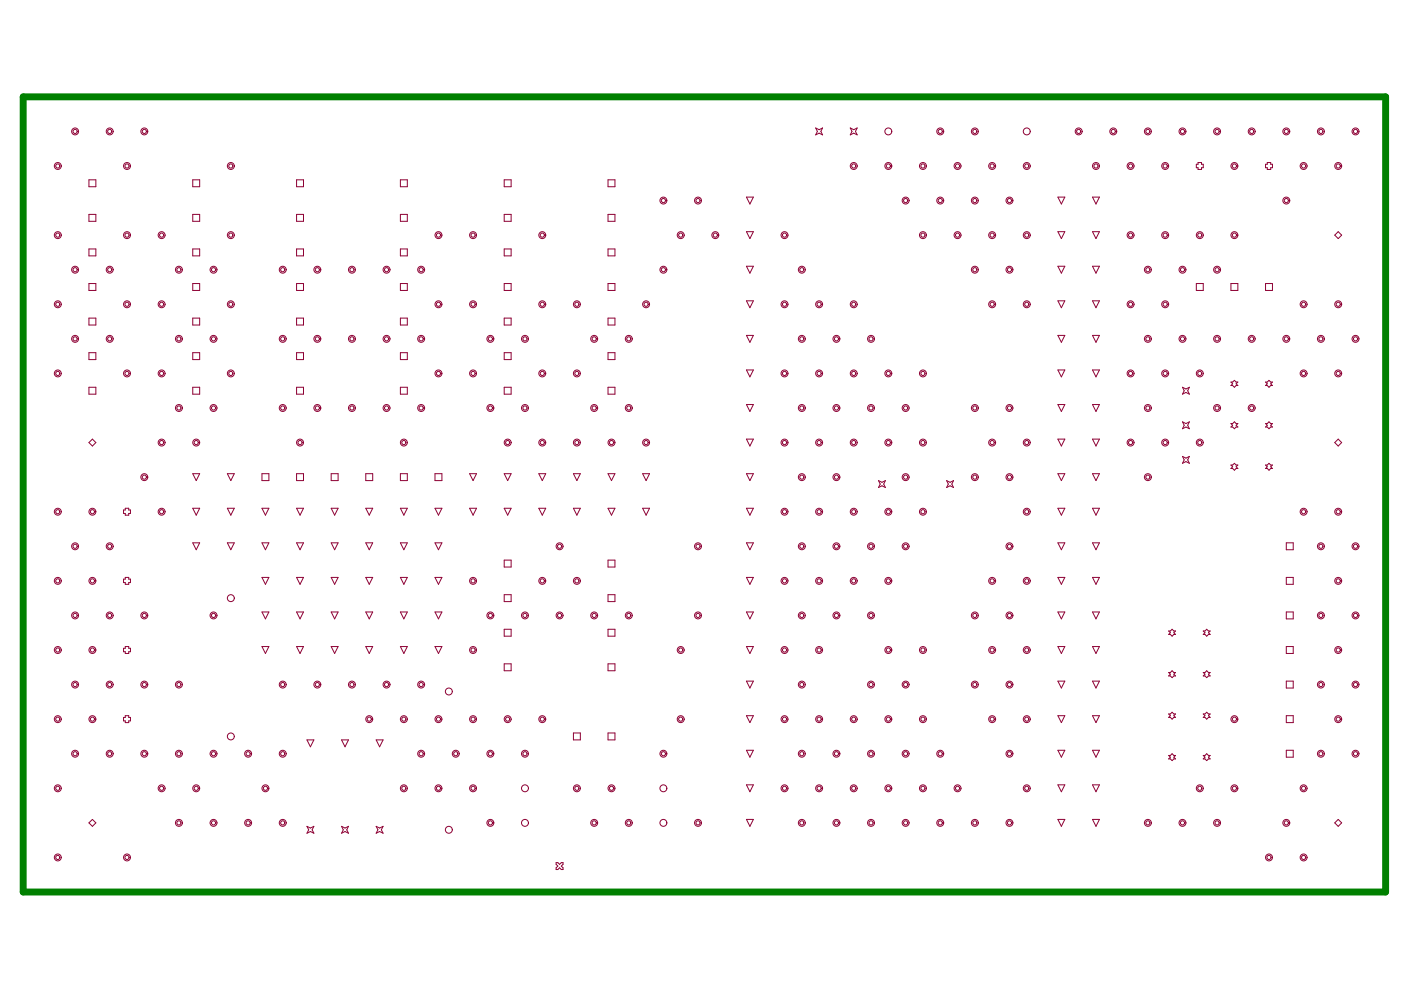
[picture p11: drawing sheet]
<svg xmlns="http://www.w3.org/2000/svg" width="297mm" height="210mm" viewBox="0 0 297 210" stroke-linecap="round" stroke-linejoin="round" font-family="sans-serif">
<path d="M4.9 20.5h288.9v168.6h-288.9z" fill="none" stroke="#008000" stroke-width="1.5"/>
<g fill="none" stroke="#8d0034" stroke-width=".21">
<path d="M18.9 38.1h1.4v1.5h-1.4zM40.9 38.1h1.4v1.5h-1.4zM62.9 38.1h1.4v1.5h-1.4zM84.9 38.1h1.5v1.5h-1.5zM106.9 38.1h1.5v1.5h-1.5zM128.9 38.1h1.5v1.5h-1.5zM172.9 27.1l.8 .4 .7-.4-.4 .8 .4 .7-.7-.4-.8 .4 .4-.7zM180.3 27.1l.7 .4 .7-.4-.3 .8 .3 .7-.7-.4-.7 .4 .3-.7zM253.6 34.8h.4v-.3h.7v.3h.4v.8h-.4v.3h-.7v-.3h-.4zM268.3 34.8h.4v-.3h.7v.3h.4v.8h-.4v.3h-.7v-.3h-.4zM18.9 45.5h1.4v1.4h-1.4zM18.9 52.8h1.4v1.5h-1.4z"/>
<path d="M40.9 52.8h1.4v1.5h-1.4zM40.9 45.5h1.4v1.4h-1.4zM62.9 52.8h1.4v1.5h-1.4zM62.9 45.5h1.4v1.4h-1.4zM84.9 52.8h1.5v1.5h-1.5zM84.9 45.5h1.5v1.4h-1.5zM106.9 52.8h1.5v1.5h-1.5zM106.9 45.5h1.5v1.4h-1.5zM128.9 52.8h1.5v1.5h-1.5zM128.9 45.5h1.5v1.4h-1.5zM158.3 56.5h1.4l-.7 1.4zM158.3 49.1h1.4l-.7 1.5z"/>
<path d="M158.3 41.8h1.4l-.7 1.5zM224.3 56.5h1.5l-.8 1.4zM224.3 49.1h1.5l-.8 1.5zM224.3 41.8h1.5l-.8 1.5zM231.6 56.5h1.5l-.7 1.4zM231.6 49.1h1.5l-.7 1.5zM231.6 41.8h1.5l-.7 1.5zM283 49.9l.7-.8 .8 .8-.8 .7zM18.9 74.8h1.4v1.4h-1.4zM18.9 60.1h1.4v1.5h-1.4zM18.9 67.4h1.4v1.5h-1.4zM40.9 74.8h1.4v1.4h-1.4z"/>
<path d="M40.9 67.4h1.4v1.5h-1.4zM40.9 60.1h1.4v1.5h-1.4zM62.9 74.8h1.4v1.4h-1.4zM62.9 67.4h1.4v1.5h-1.4zM62.9 60.1h1.4v1.5h-1.4zM84.9 74.8h1.5v1.4h-1.5zM84.9 67.4h1.5v1.5h-1.5zM84.9 60.1h1.5v1.5h-1.5zM106.9 74.8h1.5v1.4h-1.5zM106.9 67.4h1.5v1.5h-1.5zM106.9 60.1h1.5v1.5h-1.5zM128.9 74.8h1.5v1.4h-1.5z"/>
<path d="M128.9 67.4h1.5v1.5h-1.5zM128.9 60.1h1.5v1.5h-1.5zM158.3 78.4h1.4l-.7 1.5zM158.3 71.1h1.4l-.7 1.5zM158.3 63.8h1.4l-.7 1.4zM224.3 78.4h1.5l-.8 1.5zM224.3 71.1h1.5l-.8 1.5zM224.3 63.8h1.5l-.8 1.4zM231.6 78.4h1.5l-.7 1.5zM231.6 71.1h1.5l-.7 1.5zM231.6 63.8h1.5l-.7 1.4zM253.6 60.1h1.5v1.5h-1.5z"/>
<path d="M261 60.1h1.4v1.5h-1.4zM268.3 60.1h1.5v1.5h-1.5zM18.9 82.1h1.4v1.5h-1.4zM18.9 93.8l.7-.7 .7 .7-.7 .8zM40.9 82.1h1.4v1.5h-1.4zM62.9 82.1h1.4v1.5h-1.4zM84.9 82.1h1.5v1.5h-1.5zM106.9 82.1h1.5v1.5h-1.5zM128.9 82.1h1.5v1.5h-1.5zM158.3 93.1h1.4l-.7 1.5zM158.3 85.8h1.4l-.7 1.4zM224.3 93.1h1.5l-.8 1.5z"/>
<path d="M224.3 85.8h1.5l-.8 1.4zM231.6 93.1h1.5l-.7 1.5zM231.6 85.8h1.5l-.7 1.4zM250.7 96.8l.7 .3 .8-.3-.4 .7 .4 .7-.8-.3-.7 .3 .4-.7zM250.7 89.4l.7 .4 .8-.4-.4 .8 .4 .7-.8-.4-.7 .4 .4-.7zM250.7 82.1l.7 .4 .8-.4-.4 .7 .4 .8-.8-.4-.7 .4 .4-.8zM261 98.6h.3l.4-.4 .4 .4h.3l-.3 .4 .3 .3h-.3l-.4 .4-.4-.4h-.3l.3-.3zM261 89.8h.3l.4-.4 .4 .4h.3l-.3 .4 .3 .3h-.3l-.4 .4-.4-.4h-.3l.3-.3zM261 81h.3l.4-.4 .4 .4h.3l-.3 .4 .3 .3h-.3l-.4 .4-.4-.4h-.3l.3-.3zM268.3 98.6h.4l.4-.4 .3 .4h.4l-.4 .4 .4 .3h-.4l-.3 .4-.4-.4h-.4l.4-.3zM268.3 89.8h.4l.4-.4 .3 .4h.4l-.4 .4 .4 .3h-.4l-.3 .4-.4-.4h-.4l.4-.3zM268.3 81h.4l.4-.4 .3 .4h.4l-.4 .4 .4 .3h-.4l-.3 .4-.4-.4h-.4l.4-.3z"/>
<path d="M283 93.8l.7-.7 .8 .7-.8 .8zM26.2 108.1h.4v-.3h.7v.3h.4v.8h-.4v.3h-.7v-.3h-.4zM40.9 107.8h1.4l-.7 1.4zM40.9 115.1h1.4l-.7 1.5zM40.9 100.4h1.4l-.7 1.5zM48.2 107.8h1.5l-.8 1.4zM48.2 115.1h1.5l-.8 1.5zM48.2 100.4h1.5l-.8 1.5zM55.5 107.8h1.5l-.7 1.4zM55.5 115.1h1.5l-.7 1.5zM55.5 100.4h1.5v1.5h-1.5zM62.9 107.8h1.4l-.7 1.4z"/>
<path d="M62.9 115.1h1.4l-.7 1.5zM62.9 100.4h1.4v1.5h-1.4zM70.2 107.8h1.5l-.8 1.4zM70.2 115.1h1.5l-.8 1.5zM70.2 100.4h1.5v1.5h-1.5zM77.6 107.8h1.4l-.7 1.4zM77.6 115.1h1.4l-.7 1.5zM77.6 100.4h1.4v1.5h-1.4zM84.9 107.8h1.5l-.8 1.4zM84.9 115.1h1.5l-.8 1.5zM84.9 100.4h1.5v1.5h-1.5zM92.2 107.8h1.5l-.7 1.4z"/>
<path d="M92.2 115.1h1.5l-.7 1.5zM92.2 100.4h1.5v1.5h-1.5zM99.6 107.8h1.4l-.7 1.4zM99.6 100.4h1.4l-.7 1.5zM106.9 107.8h1.5l-.8 1.4zM106.9 100.4h1.5l-.8 1.5zM106.9 118.8h1.5v1.4h-1.5zM114.2 107.8h1.5l-.7 1.4zM114.2 100.4h1.5l-.7 1.5zM121.6 107.8h1.4l-.7 1.4zM121.6 100.4h1.4l-.7 1.5zM128.9 107.8h1.5l-.8 1.4z"/>
<path d="M128.9 100.4h1.5l-.8 1.5zM128.9 118.8h1.5v1.4h-1.5zM136.3 107.8h1.4l-.7 1.4zM136.3 100.4h1.4l-.7 1.5zM158.3 107.8h1.4l-.7 1.4zM158.3 115.1h1.4l-.7 1.5zM158.3 100.4h1.4l-.7 1.5zM186.3 101.9l.7 .4 .7-.4-.3 .7 .3 .8-.7-.4-.7 .4 .3-.8zM200.7 101.9l.7 .4 .8-.4-.4 .7 .4 .8-.8-.4-.7 .4 .4-.8zM224.3 107.8h1.5l-.8 1.4zM224.3 115.1h1.5l-.8 1.5zM224.3 100.4h1.5l-.8 1.5z"/>
<path d="M231.6 107.8h1.5l-.7 1.4zM231.6 115.1h1.5l-.7 1.5zM231.6 100.4h1.5l-.7 1.5zM272.7 115.1h1.5v1.5h-1.5zM26.2 122.8h.4v-.4h.7v.4h.4v.7h-.4v.4h-.7v-.4h-.4zM26.2 137.5h.4v-.4h.7v.4h.4v.7h-.4v.3h-.7v-.3h-.4zM55.5 137.1h1.5l-.7 1.4zM55.5 122.4h1.5l-.7 1.5zM55.5 129.8h1.5l-.7 1.4zM62.9 137.1h1.4l-.7 1.4zM62.9 122.4h1.4l-.7 1.5zM62.9 129.8h1.4l-.7 1.4z"/>
<path d="M70.2 137.1h1.5l-.8 1.4zM70.2 122.4h1.5l-.8 1.5zM70.2 129.8h1.5l-.8 1.4zM77.6 137.1h1.4l-.7 1.4zM77.6 122.4h1.4l-.7 1.5zM77.6 129.8h1.4l-.7 1.4zM84.9 137.1h1.5l-.8 1.4zM84.9 122.4h1.5l-.8 1.5zM84.9 129.8h1.5l-.8 1.4zM92.2 137.1h1.5l-.7 1.4zM92.2 122.4h1.5l-.7 1.5zM92.2 129.8h1.5l-.7 1.4z"/>
<path d="M106.9 133.4h1.5v1.5h-1.5zM106.9 126.1h1.5v1.5h-1.5zM128.9 133.4h1.5v1.5h-1.5zM128.9 126.1h1.5v1.5h-1.5zM158.3 137.1h1.4l-.7 1.4zM158.3 122.4h1.4l-.7 1.5zM158.3 129.8h1.4l-.7 1.4zM224.3 137.1h1.5l-.8 1.4zM224.3 122.4h1.5l-.8 1.5zM224.3 129.8h1.5l-.8 1.4zM231.6 137.1h1.5l-.7 1.4zM231.6 122.4h1.5l-.7 1.5z"/>
<path d="M231.6 129.8h1.5l-.7 1.4zM247.8 133.8h.3l.4-.4 .4 .4h.3l-.3 .4 .3 .3h-.3l-.4 .4-.4-.4h-.3l.3-.3zM255.1 133.8h.4l.3-.4 .4 .4h.4l-.4 .4 .4 .3h-.4l-.4 .4-.3-.4h-.4l.4-.3zM272.7 137.1h1.5v1.4h-1.5zM272.7 122.4h1.5v1.5h-1.5zM272.7 129.8h1.5v1.4h-1.5zM26.2 152.1h.4v-.4h.7v.4h.4v.7h-.4v.4h-.7v-.4h-.4zM65.1 156.9h1.4l-.7 1.4zM72.4 156.9h1.5l-.7 1.4zM79.8 156.9h1.4l-.7 1.4zM106.9 140.7h1.5v1.5h-1.5zM121.6 155.4h1.4v1.5h-1.4z"/>
<path d="M128.9 155.4h1.5v1.5h-1.5zM128.9 140.7h1.5v1.5h-1.5zM158.3 151.7h1.4l-.7 1.5zM158.3 159.1h1.4l-.7 1.4zM158.3 144.4h1.4l-.7 1.5zM224.3 151.7h1.5l-.8 1.5zM224.3 159.1h1.5l-.8 1.4zM224.3 144.4h1.5l-.8 1.5zM231.6 151.7h1.5l-.7 1.5zM231.6 159.1h1.5l-.7 1.4zM231.6 144.4h1.5l-.7 1.5zM247.8 151.4h.3l.4-.4 .4 .4h.3l-.3 .3 .3 .4h-.3l-.4 .4-.4-.4h-.3l.3-.4z"/>
<path d="M247.8 142.6h.3l.4-.4 .4 .4h.3l-.3 .3 .3 .4h-.3l-.4 .4-.4-.4h-.3l.3-.4zM255.1 151.4h.4l.3-.4 .4 .4h.4l-.4 .3 .4 .4h-.4l-.4 .4-.3-.4h-.4l.4-.4zM255.1 142.6h.4l.3-.4 .4 .4h.4l-.4 .3 .4 .4h-.4l-.4 .4-.3-.4h-.4l.4-.4zM272.7 151.7h1.5v1.5h-1.5zM272.7 159.1h1.5v1.4h-1.5zM272.7 144.4h1.5v1.5h-1.5zM18.9 174.5l.7-.8 .7 .8-.7 .7zM65.1 175.2l.7 .4 .7-.4-.3 .7 .3 .8-.7-.4-.7 .4 .3-.8zM72.4 175.2l.8 .4 .7-.4-.4 .7 .4 .8-.7-.4-.8 .4 .4-.8zM79.8 175.2l.7 .4 .7-.4-.3 .7 .3 .8-.7-.4-.7 .4 .3-.8zM158.3 173.7h1.4l-.7 1.5zM158.3 166.4h1.4l-.7 1.5z"/>
<path d="M224.3 173.7h1.5l-.8 1.5zM224.3 166.4h1.5l-.8 1.5zM231.6 173.7h1.5l-.7 1.5zM231.6 166.4h1.5l-.7 1.5zM247.8 160.2h.3l.4-.4 .4 .4h.3l-.3 .3 .3 .4h-.3l-.4 .4-.4-.4h-.3l.3-.4zM255.1 160.2h.4l.3-.4 .4 .4h.4l-.4 .3 .4 .4h-.4l-.4 .4-.3-.4h-.4l.4-.4zM283 174.5l.7-.8 .8 .8-.8 .7zM117.9 182.9h.4l.3 .4 .4-.4h.4v.4l-.4 .3 .4 .4v.4h-.4l-.4-.4-.3 .4h-.4v-.4l.4-.4-.4-.3z"/>
<circle cx="12.3" cy="35.2" r=".44"/>
<circle cx="12.3" cy="35.2" r=".73"/>
<circle cx="15.9" cy="27.9" r=".44"/>
<circle cx="15.9" cy="27.9" r=".73"/>
<circle cx="23.3" cy="27.9" r=".44"/>
<circle cx="23.3" cy="27.9" r=".73"/>
<circle cx="26.9" cy="35.2" r=".44"/>
<circle cx="26.9" cy="35.2" r=".73"/>
<circle cx="30.6" cy="27.9" r=".44"/>
<circle cx="30.6" cy="27.9" r=".73"/>
<circle cx="48.9" cy="35.2" r=".44"/>
<circle cx="48.9" cy="35.2" r=".73"/>
<circle cx="181" cy="35.2" r=".44"/>
<circle cx="181" cy="35.2" r=".73"/>
<circle cx="188.3" cy="35.2" r=".44"/>
<circle cx="188.3" cy="27.9" r=".73"/>
<circle cx="188.3" cy="35.2" r=".73"/>
<circle cx="195.7" cy="35.2" r=".44"/>
<circle cx="195.7" cy="35.2" r=".73"/>
<circle cx="199.3" cy="27.9" r=".44"/>
<circle cx="199.3" cy="27.9" r=".73"/>
<circle cx="203" cy="35.2" r=".44"/>
<circle cx="203" cy="35.2" r=".73"/>
<circle cx="206.7" cy="27.9" r=".44"/>
<circle cx="206.7" cy="27.9" r=".73"/>
<circle cx="210.4" cy="35.2" r=".44"/>
<circle cx="210.4" cy="35.2" r=".73"/>
<circle cx="217.7" cy="35.2" r=".44"/>
<circle cx="217.7" cy="27.9" r=".73"/>
<circle cx="217.7" cy="35.2" r=".73"/>
<circle cx="228.7" cy="27.9" r=".44"/>
<circle cx="228.7" cy="27.9" r=".73"/>
<circle cx="232.4" cy="35.2" r=".44"/>
<circle cx="232.4" cy="35.2" r=".73"/>
<circle cx="236" cy="27.9" r=".44"/>
<circle cx="236" cy="27.9" r=".73"/>
<circle cx="239.7" cy="35.2" r=".44"/>
<circle cx="239.7" cy="35.2" r=".73"/>
<circle cx="243.4" cy="27.9" r=".44"/>
<circle cx="243.4" cy="27.9" r=".73"/>
<circle cx="247" cy="35.2" r=".44"/>
<circle cx="247" cy="35.2" r=".73"/>
<circle cx="250.7" cy="27.9" r=".44"/>
<circle cx="250.7" cy="27.9" r=".73"/>
<circle cx="258" cy="27.9" r=".44"/>
<circle cx="258" cy="27.9" r=".73"/>
<circle cx="261.7" cy="35.2" r=".44"/>
<circle cx="261.7" cy="35.2" r=".73"/>
<circle cx="265.4" cy="27.9" r=".44"/>
<circle cx="265.4" cy="27.9" r=".73"/>
<circle cx="272.7" cy="27.9" r=".44"/>
<circle cx="272.7" cy="27.9" r=".73"/>
<circle cx="276.4" cy="35.2" r=".44"/>
<circle cx="276.4" cy="35.2" r=".73"/>
<circle cx="280.1" cy="27.9" r=".44"/>
<circle cx="280.1" cy="27.9" r=".73"/>
<circle cx="283.7" cy="35.2" r=".44"/>
<circle cx="283.7" cy="35.2" r=".73"/>
<circle cx="287.4" cy="27.9" r=".44"/>
<circle cx="287.4" cy="27.9" r=".73"/>
<circle cx="12.3" cy="49.9" r=".44"/>
<circle cx="12.3" cy="49.9" r=".73"/>
<circle cx="15.9" cy="57.2" r=".44"/>
<circle cx="15.9" cy="57.2" r=".73"/>
<circle cx="23.3" cy="57.2" r=".44"/>
<circle cx="23.3" cy="57.2" r=".73"/>
<circle cx="26.9" cy="49.9" r=".44"/>
<circle cx="26.9" cy="49.9" r=".73"/>
<circle cx="34.3" cy="49.9" r=".44"/>
<circle cx="34.3" cy="49.9" r=".73"/>
<circle cx="37.9" cy="57.2" r=".44"/>
<circle cx="37.9" cy="57.2" r=".73"/>
<circle cx="45.3" cy="57.2" r=".44"/>
<circle cx="45.3" cy="57.2" r=".73"/>
<circle cx="48.9" cy="49.9" r=".44"/>
<circle cx="48.9" cy="49.9" r=".73"/>
<circle cx="59.9" cy="57.2" r=".44"/>
<circle cx="59.9" cy="57.2" r=".73"/>
<circle cx="67.3" cy="57.2" r=".44"/>
<circle cx="67.3" cy="57.2" r=".73"/>
<circle cx="74.6" cy="57.2" r=".44"/>
<circle cx="74.6" cy="57.2" r=".73"/>
<circle cx="82" cy="57.2" r=".44"/>
<circle cx="82" cy="57.2" r=".73"/>
<circle cx="89.3" cy="57.2" r=".44"/>
<circle cx="89.3" cy="57.2" r=".73"/>
<circle cx="93" cy="49.9" r=".44"/>
<circle cx="93" cy="49.9" r=".73"/>
<circle cx="100.3" cy="49.9" r=".44"/>
<circle cx="100.3" cy="49.9" r=".73"/>
<circle cx="115" cy="49.9" r=".44"/>
<circle cx="115" cy="49.9" r=".73"/>
<circle cx="140.7" cy="42.5" r=".44"/>
<circle cx="140.7" cy="57.2" r=".44"/>
<circle cx="140.7" cy="57.2" r=".73"/>
<circle cx="140.7" cy="42.5" r=".73"/>
<circle cx="144.3" cy="49.9" r=".44"/>
<circle cx="144.3" cy="49.9" r=".73"/>
<circle cx="148" cy="42.5" r=".44"/>
<circle cx="148" cy="42.5" r=".73"/>
<circle cx="151.7" cy="49.9" r=".44"/>
<circle cx="151.7" cy="49.9" r=".73"/>
<circle cx="166.3" cy="49.9" r=".44"/>
<circle cx="166.3" cy="49.9" r=".73"/>
<circle cx="170" cy="57.2" r=".44"/>
<circle cx="170" cy="57.2" r=".73"/>
<circle cx="192" cy="42.5" r=".44"/>
<circle cx="192" cy="42.5" r=".73"/>
<circle cx="195.7" cy="49.9" r=".44"/>
<circle cx="195.7" cy="49.9" r=".73"/>
<circle cx="199.3" cy="42.5" r=".44"/>
<circle cx="199.3" cy="42.5" r=".73"/>
<circle cx="203" cy="49.9" r=".44"/>
<circle cx="203" cy="49.9" r=".73"/>
<circle cx="206.7" cy="42.5" r=".44"/>
<circle cx="206.7" cy="57.2" r=".44"/>
<circle cx="206.7" cy="57.2" r=".73"/>
<circle cx="206.7" cy="42.5" r=".73"/>
<circle cx="210.4" cy="49.9" r=".44"/>
<circle cx="210.4" cy="49.9" r=".73"/>
<circle cx="214" cy="42.5" r=".44"/>
<circle cx="214" cy="57.2" r=".44"/>
<circle cx="214" cy="57.2" r=".73"/>
<circle cx="214" cy="42.5" r=".73"/>
<circle cx="217.7" cy="49.9" r=".44"/>
<circle cx="217.7" cy="49.9" r=".73"/>
<circle cx="239.7" cy="49.9" r=".44"/>
<circle cx="239.7" cy="49.9" r=".73"/>
<circle cx="243.4" cy="57.2" r=".44"/>
<circle cx="243.4" cy="57.2" r=".73"/>
<circle cx="247" cy="49.9" r=".44"/>
<circle cx="247" cy="49.9" r=".73"/>
<circle cx="250.7" cy="57.2" r=".44"/>
<circle cx="250.7" cy="57.2" r=".73"/>
<circle cx="254.4" cy="49.9" r=".44"/>
<circle cx="254.4" cy="49.9" r=".73"/>
<circle cx="258" cy="57.2" r=".44"/>
<circle cx="258" cy="57.2" r=".73"/>
<circle cx="261.7" cy="49.9" r=".44"/>
<circle cx="261.7" cy="49.9" r=".73"/>
<circle cx="272.7" cy="42.5" r=".44"/>
<circle cx="272.7" cy="42.5" r=".73"/>
<circle cx="12.3" cy="64.5" r=".44"/>
<circle cx="12.3" cy="79.2" r=".44"/>
<circle cx="12.3" cy="79.2" r=".73"/>
<circle cx="12.3" cy="64.5" r=".73"/>
<circle cx="15.9" cy="71.8" r=".44"/>
<circle cx="15.9" cy="71.8" r=".73"/>
<circle cx="23.3" cy="71.8" r=".44"/>
<circle cx="23.3" cy="71.8" r=".73"/>
<circle cx="26.9" cy="64.5" r=".44"/>
<circle cx="26.9" cy="79.2" r=".44"/>
<circle cx="26.9" cy="79.2" r=".73"/>
<circle cx="26.9" cy="64.5" r=".73"/>
<circle cx="34.3" cy="64.5" r=".44"/>
<circle cx="34.3" cy="79.2" r=".44"/>
<circle cx="34.3" cy="79.2" r=".73"/>
<circle cx="34.3" cy="64.5" r=".73"/>
<circle cx="37.9" cy="71.8" r=".44"/>
<circle cx="37.9" cy="71.8" r=".73"/>
<circle cx="45.3" cy="71.8" r=".44"/>
<circle cx="45.3" cy="71.8" r=".73"/>
<circle cx="48.9" cy="64.5" r=".44"/>
<circle cx="48.9" cy="79.2" r=".44"/>
<circle cx="48.9" cy="79.2" r=".73"/>
<circle cx="48.9" cy="64.5" r=".73"/>
<circle cx="59.9" cy="71.8" r=".44"/>
<circle cx="59.9" cy="71.8" r=".73"/>
<circle cx="67.3" cy="71.8" r=".44"/>
<circle cx="67.3" cy="71.8" r=".73"/>
<circle cx="74.6" cy="71.8" r=".44"/>
<circle cx="74.6" cy="71.8" r=".73"/>
<circle cx="82" cy="71.8" r=".44"/>
<circle cx="82" cy="71.8" r=".73"/>
<circle cx="89.3" cy="71.8" r=".44"/>
<circle cx="89.3" cy="71.8" r=".73"/>
<circle cx="93" cy="64.5" r=".44"/>
<circle cx="93" cy="79.2" r=".44"/>
<circle cx="93" cy="79.2" r=".73"/>
<circle cx="93" cy="64.5" r=".73"/>
<circle cx="100.3" cy="64.5" r=".44"/>
<circle cx="100.3" cy="79.2" r=".44"/>
<circle cx="100.3" cy="79.2" r=".73"/>
<circle cx="100.3" cy="64.5" r=".73"/>
<circle cx="104" cy="71.8" r=".44"/>
<circle cx="104" cy="71.8" r=".73"/>
<circle cx="111.3" cy="71.8" r=".44"/>
<circle cx="111.3" cy="71.8" r=".73"/>
<circle cx="115" cy="64.5" r=".44"/>
<circle cx="115" cy="79.2" r=".44"/>
<circle cx="115" cy="79.2" r=".73"/>
<circle cx="115" cy="64.5" r=".73"/>
<circle cx="122.3" cy="64.5" r=".44"/>
<circle cx="122.3" cy="79.2" r=".44"/>
<circle cx="122.3" cy="79.2" r=".73"/>
<circle cx="122.3" cy="64.5" r=".73"/>
<circle cx="126" cy="71.8" r=".44"/>
<circle cx="126" cy="71.8" r=".73"/>
<circle cx="133.3" cy="71.8" r=".44"/>
<circle cx="133.3" cy="71.8" r=".73"/>
<circle cx="137" cy="64.5" r=".44"/>
<circle cx="137" cy="64.5" r=".73"/>
<circle cx="166.3" cy="64.5" r=".44"/>
<circle cx="166.3" cy="79.2" r=".44"/>
<circle cx="166.3" cy="79.2" r=".73"/>
<circle cx="166.3" cy="64.5" r=".73"/>
<circle cx="170" cy="71.8" r=".44"/>
<circle cx="170" cy="71.8" r=".73"/>
<circle cx="173.7" cy="64.5" r=".44"/>
<circle cx="173.7" cy="79.2" r=".44"/>
<circle cx="173.7" cy="79.2" r=".73"/>
<circle cx="173.7" cy="64.5" r=".73"/>
<circle cx="177.3" cy="71.8" r=".44"/>
<circle cx="177.3" cy="71.8" r=".73"/>
<circle cx="181" cy="64.5" r=".44"/>
<circle cx="181" cy="79.2" r=".44"/>
<circle cx="181" cy="79.2" r=".73"/>
<circle cx="181" cy="64.5" r=".73"/>
<circle cx="184.7" cy="71.8" r=".44"/>
<circle cx="184.7" cy="71.8" r=".73"/>
<circle cx="188.3" cy="79.2" r=".44"/>
<circle cx="188.3" cy="79.2" r=".73"/>
<circle cx="195.7" cy="79.2" r=".44"/>
<circle cx="195.7" cy="79.2" r=".73"/>
<circle cx="210.4" cy="64.5" r=".44"/>
<circle cx="210.4" cy="64.5" r=".73"/>
<circle cx="217.7" cy="64.5" r=".44"/>
<circle cx="217.7" cy="64.5" r=".73"/>
<circle cx="239.7" cy="64.5" r=".44"/>
<circle cx="239.7" cy="79.2" r=".44"/>
<circle cx="239.7" cy="79.2" r=".73"/>
<circle cx="239.7" cy="64.5" r=".73"/>
<circle cx="243.4" cy="71.8" r=".44"/>
<circle cx="243.4" cy="71.8" r=".73"/>
<circle cx="247" cy="64.5" r=".44"/>
<circle cx="247" cy="79.2" r=".44"/>
<circle cx="247" cy="79.2" r=".73"/>
<circle cx="247" cy="64.5" r=".73"/>
<circle cx="250.7" cy="71.8" r=".44"/>
<circle cx="250.7" cy="71.8" r=".73"/>
<circle cx="254.4" cy="79.2" r=".44"/>
<circle cx="254.4" cy="79.2" r=".73"/>
<circle cx="258" cy="71.8" r=".44"/>
<circle cx="258" cy="71.8" r=".73"/>
<circle cx="265.4" cy="71.8" r=".44"/>
<circle cx="265.4" cy="71.8" r=".73"/>
<circle cx="272.7" cy="71.8" r=".44"/>
<circle cx="272.7" cy="71.8" r=".73"/>
<circle cx="276.4" cy="64.5" r=".44"/>
<circle cx="276.4" cy="79.2" r=".44"/>
<circle cx="276.4" cy="79.2" r=".73"/>
<circle cx="276.4" cy="64.5" r=".73"/>
<circle cx="280.1" cy="71.8" r=".44"/>
<circle cx="280.1" cy="71.8" r=".73"/>
<circle cx="283.7" cy="64.5" r=".44"/>
<circle cx="283.7" cy="79.2" r=".44"/>
<circle cx="283.7" cy="79.2" r=".73"/>
<circle cx="283.7" cy="64.5" r=".73"/>
<circle cx="287.4" cy="71.8" r=".44"/>
<circle cx="287.4" cy="71.8" r=".73"/>
<circle cx="34.3" cy="93.8" r=".44"/>
<circle cx="34.3" cy="93.8" r=".73"/>
<circle cx="37.9" cy="86.5" r=".44"/>
<circle cx="37.9" cy="86.5" r=".73"/>
<circle cx="41.6" cy="93.8" r=".44"/>
<circle cx="41.6" cy="93.8" r=".73"/>
<circle cx="45.3" cy="86.5" r=".44"/>
<circle cx="45.3" cy="86.5" r=".73"/>
<circle cx="59.9" cy="86.5" r=".44"/>
<circle cx="59.9" cy="86.5" r=".73"/>
<circle cx="63.6" cy="93.8" r=".44"/>
<circle cx="63.6" cy="93.8" r=".73"/>
<circle cx="67.3" cy="86.5" r=".44"/>
<circle cx="67.3" cy="86.5" r=".73"/>
<circle cx="74.6" cy="86.5" r=".44"/>
<circle cx="74.6" cy="86.5" r=".73"/>
<circle cx="82" cy="86.5" r=".44"/>
<circle cx="82" cy="86.5" r=".73"/>
<circle cx="85.6" cy="93.8" r=".44"/>
<circle cx="85.6" cy="93.8" r=".73"/>
<circle cx="89.3" cy="86.5" r=".44"/>
<circle cx="89.3" cy="86.5" r=".73"/>
<circle cx="104" cy="86.5" r=".44"/>
<circle cx="104" cy="86.5" r=".73"/>
<circle cx="107.6" cy="93.8" r=".44"/>
<circle cx="107.6" cy="93.8" r=".73"/>
<circle cx="111.3" cy="86.5" r=".44"/>
<circle cx="111.3" cy="86.5" r=".73"/>
<circle cx="115" cy="93.8" r=".44"/>
<circle cx="115" cy="93.8" r=".73"/>
<circle cx="122.3" cy="93.8" r=".44"/>
<circle cx="122.3" cy="93.8" r=".73"/>
<circle cx="126" cy="86.5" r=".44"/>
<circle cx="126" cy="86.5" r=".73"/>
<circle cx="129.6" cy="93.8" r=".44"/>
<circle cx="129.6" cy="93.8" r=".73"/>
<circle cx="133.3" cy="86.5" r=".44"/>
<circle cx="133.3" cy="86.5" r=".73"/>
<circle cx="137" cy="93.8" r=".44"/>
<circle cx="137" cy="93.8" r=".73"/>
<circle cx="166.3" cy="93.8" r=".44"/>
<circle cx="166.3" cy="93.8" r=".73"/>
<circle cx="170" cy="86.5" r=".44"/>
<circle cx="170" cy="86.5" r=".73"/>
<circle cx="173.7" cy="93.8" r=".44"/>
<circle cx="173.7" cy="93.8" r=".73"/>
<circle cx="177.3" cy="86.5" r=".44"/>
<circle cx="177.3" cy="86.5" r=".73"/>
<circle cx="181" cy="93.8" r=".44"/>
<circle cx="181" cy="93.8" r=".73"/>
<circle cx="184.7" cy="86.5" r=".44"/>
<circle cx="184.7" cy="86.5" r=".73"/>
<circle cx="188.3" cy="93.8" r=".44"/>
<circle cx="188.3" cy="93.8" r=".73"/>
<circle cx="192" cy="86.5" r=".44"/>
<circle cx="192" cy="86.5" r=".73"/>
<circle cx="195.7" cy="93.8" r=".44"/>
<circle cx="195.7" cy="93.8" r=".73"/>
<circle cx="206.7" cy="86.5" r=".44"/>
<circle cx="206.7" cy="86.5" r=".73"/>
<circle cx="210.4" cy="93.8" r=".44"/>
<circle cx="210.4" cy="93.8" r=".73"/>
<circle cx="214" cy="86.5" r=".44"/>
<circle cx="214" cy="86.5" r=".73"/>
<circle cx="217.7" cy="93.8" r=".44"/>
<circle cx="217.7" cy="93.8" r=".73"/>
<circle cx="239.7" cy="93.8" r=".44"/>
<circle cx="239.7" cy="93.8" r=".73"/>
<circle cx="243.4" cy="86.5" r=".44"/>
<circle cx="243.4" cy="86.5" r=".73"/>
<circle cx="247" cy="93.8" r=".44"/>
<circle cx="247" cy="93.8" r=".73"/>
<circle cx="254.4" cy="93.8" r=".44"/>
<circle cx="254.4" cy="93.8" r=".73"/>
<circle cx="258" cy="86.5" r=".44"/>
<circle cx="258" cy="86.5" r=".73"/>
<circle cx="265.4" cy="86.5" r=".44"/>
<circle cx="265.4" cy="86.5" r=".73"/>
<circle cx="12.3" cy="108.5" r=".44"/>
<circle cx="12.3" cy="108.5" r=".73"/>
<circle cx="15.9" cy="115.8" r=".44"/>
<circle cx="15.9" cy="115.8" r=".73"/>
<circle cx="19.6" cy="108.5" r=".44"/>
<circle cx="19.6" cy="108.5" r=".73"/>
<circle cx="23.3" cy="115.8" r=".44"/>
<circle cx="23.3" cy="115.8" r=".73"/>
<circle cx="30.6" cy="101.2" r=".44"/>
<circle cx="30.6" cy="101.2" r=".73"/>
<circle cx="34.3" cy="108.5" r=".44"/>
<circle cx="34.3" cy="108.5" r=".73"/>
<circle cx="118.6" cy="115.8" r=".44"/>
<circle cx="118.6" cy="115.8" r=".73"/>
<circle cx="148" cy="115.8" r=".44"/>
<circle cx="148" cy="115.8" r=".73"/>
<circle cx="166.3" cy="108.5" r=".44"/>
<circle cx="166.3" cy="108.5" r=".73"/>
<circle cx="170" cy="115.8" r=".44"/>
<circle cx="170" cy="101.2" r=".44"/>
<circle cx="170" cy="115.8" r=".73"/>
<circle cx="170" cy="101.2" r=".73"/>
<circle cx="173.7" cy="108.5" r=".44"/>
<circle cx="173.7" cy="108.5" r=".73"/>
<circle cx="177.3" cy="115.8" r=".44"/>
<circle cx="177.3" cy="101.2" r=".44"/>
<circle cx="177.3" cy="115.8" r=".73"/>
<circle cx="177.3" cy="101.2" r=".73"/>
<circle cx="181" cy="108.5" r=".44"/>
<circle cx="181" cy="108.5" r=".73"/>
<circle cx="184.7" cy="115.8" r=".44"/>
<circle cx="184.7" cy="115.8" r=".73"/>
<circle cx="188.3" cy="108.5" r=".44"/>
<circle cx="188.3" cy="108.5" r=".73"/>
<circle cx="192" cy="115.8" r=".44"/>
<circle cx="192" cy="101.2" r=".44"/>
<circle cx="192" cy="115.8" r=".73"/>
<circle cx="192" cy="101.2" r=".73"/>
<circle cx="195.7" cy="108.5" r=".44"/>
<circle cx="195.7" cy="108.5" r=".73"/>
<circle cx="206.7" cy="101.2" r=".44"/>
<circle cx="206.7" cy="101.2" r=".73"/>
<circle cx="214" cy="115.8" r=".44"/>
<circle cx="214" cy="101.2" r=".44"/>
<circle cx="214" cy="115.8" r=".73"/>
<circle cx="214" cy="101.2" r=".73"/>
<circle cx="217.7" cy="108.5" r=".44"/>
<circle cx="217.7" cy="108.5" r=".73"/>
<circle cx="243.4" cy="101.2" r=".44"/>
<circle cx="243.4" cy="101.2" r=".73"/>
<circle cx="276.4" cy="108.5" r=".44"/>
<circle cx="276.4" cy="108.5" r=".73"/>
<circle cx="280.1" cy="115.8" r=".44"/>
<circle cx="280.1" cy="115.8" r=".73"/>
<circle cx="283.7" cy="108.5" r=".44"/>
<circle cx="283.7" cy="108.5" r=".73"/>
<circle cx="287.4" cy="115.8" r=".44"/>
<circle cx="287.4" cy="115.8" r=".73"/>
<circle cx="12.3" cy="123.2" r=".44"/>
<circle cx="12.3" cy="137.8" r=".44"/>
<circle cx="12.3" cy="123.2" r=".73"/>
<circle cx="12.3" cy="137.8" r=".73"/>
<circle cx="15.9" cy="130.5" r=".44"/>
<circle cx="15.9" cy="130.5" r=".73"/>
<circle cx="19.6" cy="123.2" r=".44"/>
<circle cx="19.6" cy="137.8" r=".44"/>
<circle cx="19.6" cy="123.2" r=".73"/>
<circle cx="19.6" cy="137.8" r=".73"/>
<circle cx="23.3" cy="130.5" r=".44"/>
<circle cx="23.3" cy="130.5" r=".73"/>
<circle cx="30.6" cy="130.5" r=".44"/>
<circle cx="30.6" cy="130.5" r=".73"/>
<circle cx="45.3" cy="130.5" r=".44"/>
<circle cx="45.3" cy="130.5" r=".73"/>
<circle cx="48.9" cy="126.8" r=".73"/>
<circle cx="100.3" cy="123.2" r=".44"/>
<circle cx="100.3" cy="137.8" r=".44"/>
<circle cx="100.3" cy="123.2" r=".73"/>
<circle cx="100.3" cy="137.8" r=".73"/>
<circle cx="104" cy="130.5" r=".44"/>
<circle cx="104" cy="130.5" r=".73"/>
<circle cx="111.3" cy="130.5" r=".44"/>
<circle cx="111.3" cy="130.5" r=".73"/>
<circle cx="115" cy="123.2" r=".44"/>
<circle cx="115" cy="123.2" r=".73"/>
<circle cx="118.6" cy="130.5" r=".44"/>
<circle cx="118.6" cy="130.5" r=".73"/>
<circle cx="122.3" cy="123.2" r=".44"/>
<circle cx="122.3" cy="123.2" r=".73"/>
<circle cx="126" cy="130.5" r=".44"/>
<circle cx="126" cy="130.5" r=".73"/>
<circle cx="133.3" cy="130.5" r=".44"/>
<circle cx="133.3" cy="130.5" r=".73"/>
<circle cx="144.3" cy="137.8" r=".44"/>
<circle cx="144.3" cy="137.8" r=".73"/>
<circle cx="148" cy="130.5" r=".44"/>
<circle cx="148" cy="130.5" r=".73"/>
<circle cx="166.3" cy="123.2" r=".44"/>
<circle cx="166.3" cy="137.8" r=".44"/>
<circle cx="166.3" cy="123.2" r=".73"/>
<circle cx="166.3" cy="137.8" r=".73"/>
<circle cx="170" cy="130.5" r=".44"/>
<circle cx="170" cy="130.5" r=".73"/>
<circle cx="173.7" cy="123.2" r=".44"/>
<circle cx="173.7" cy="137.8" r=".44"/>
<circle cx="173.7" cy="123.2" r=".73"/>
<circle cx="173.7" cy="137.8" r=".73"/>
<circle cx="177.3" cy="130.5" r=".44"/>
<circle cx="177.3" cy="130.5" r=".73"/>
<circle cx="181" cy="123.2" r=".44"/>
<circle cx="181" cy="123.2" r=".73"/>
<circle cx="184.7" cy="130.5" r=".44"/>
<circle cx="184.7" cy="130.5" r=".73"/>
<circle cx="188.3" cy="123.2" r=".44"/>
<circle cx="188.3" cy="137.8" r=".44"/>
<circle cx="188.3" cy="123.2" r=".73"/>
<circle cx="188.3" cy="137.8" r=".73"/>
<circle cx="195.7" cy="137.8" r=".44"/>
<circle cx="195.7" cy="137.8" r=".73"/>
<circle cx="206.7" cy="130.5" r=".44"/>
<circle cx="206.7" cy="130.5" r=".73"/>
<circle cx="210.4" cy="123.2" r=".44"/>
<circle cx="210.4" cy="137.8" r=".44"/>
<circle cx="210.4" cy="123.2" r=".73"/>
<circle cx="210.4" cy="137.8" r=".73"/>
<circle cx="214" cy="130.5" r=".44"/>
<circle cx="214" cy="130.5" r=".73"/>
<circle cx="217.7" cy="123.2" r=".44"/>
<circle cx="217.7" cy="137.8" r=".44"/>
<circle cx="217.7" cy="123.2" r=".73"/>
<circle cx="217.7" cy="137.8" r=".73"/>
<circle cx="280.1" cy="130.5" r=".44"/>
<circle cx="280.1" cy="130.5" r=".73"/>
<circle cx="283.7" cy="123.2" r=".44"/>
<circle cx="283.7" cy="137.8" r=".44"/>
<circle cx="283.7" cy="123.2" r=".73"/>
<circle cx="283.7" cy="137.8" r=".73"/>
<circle cx="287.4" cy="130.5" r=".44"/>
<circle cx="287.4" cy="130.5" r=".73"/>
<circle cx="12.3" cy="152.5" r=".44"/>
<circle cx="12.3" cy="152.5" r=".73"/>
<circle cx="15.9" cy="145.1" r=".44"/>
<circle cx="15.9" cy="159.8" r=".44"/>
<circle cx="15.9" cy="159.8" r=".73"/>
<circle cx="15.9" cy="145.1" r=".73"/>
<circle cx="19.6" cy="152.5" r=".44"/>
<circle cx="19.6" cy="152.5" r=".73"/>
<circle cx="23.3" cy="145.1" r=".44"/>
<circle cx="23.3" cy="159.8" r=".44"/>
<circle cx="23.3" cy="159.8" r=".73"/>
<circle cx="23.3" cy="145.1" r=".73"/>
<circle cx="30.6" cy="145.1" r=".44"/>
<circle cx="30.6" cy="159.8" r=".44"/>
<circle cx="30.6" cy="159.8" r=".73"/>
<circle cx="30.6" cy="145.1" r=".73"/>
<circle cx="37.9" cy="145.1" r=".44"/>
<circle cx="37.9" cy="159.8" r=".44"/>
<circle cx="37.9" cy="159.8" r=".73"/>
<circle cx="37.9" cy="145.1" r=".73"/>
<circle cx="45.3" cy="159.8" r=".44"/>
<circle cx="45.3" cy="159.8" r=".73"/>
<circle cx="48.9" cy="156.1" r=".73"/>
<circle cx="52.6" cy="159.8" r=".44"/>
<circle cx="52.6" cy="159.8" r=".73"/>
<circle cx="59.9" cy="145.1" r=".44"/>
<circle cx="59.9" cy="159.8" r=".44"/>
<circle cx="59.9" cy="159.8" r=".73"/>
<circle cx="59.9" cy="145.1" r=".73"/>
<circle cx="67.3" cy="145.1" r=".44"/>
<circle cx="67.3" cy="145.1" r=".73"/>
<circle cx="74.6" cy="145.1" r=".44"/>
<circle cx="74.6" cy="145.1" r=".73"/>
<circle cx="78.3" cy="152.5" r=".44"/>
<circle cx="78.3" cy="152.5" r=".73"/>
<circle cx="82" cy="145.1" r=".44"/>
<circle cx="82" cy="145.1" r=".73"/>
<circle cx="85.6" cy="152.5" r=".44"/>
<circle cx="85.6" cy="152.5" r=".73"/>
<circle cx="89.3" cy="145.1" r=".44"/>
<circle cx="89.3" cy="159.8" r=".44"/>
<circle cx="89.3" cy="159.8" r=".73"/>
<circle cx="89.3" cy="145.1" r=".73"/>
<circle cx="93" cy="152.5" r=".44"/>
<circle cx="93" cy="152.5" r=".73"/>
<circle cx="95.2" cy="146.6" r=".73"/>
<circle cx="96.6" cy="159.8" r=".44"/>
<circle cx="96.6" cy="159.8" r=".73"/>
<circle cx="100.3" cy="152.5" r=".44"/>
<circle cx="100.3" cy="152.5" r=".73"/>
<circle cx="104" cy="159.8" r=".44"/>
<circle cx="104" cy="159.8" r=".73"/>
<circle cx="107.6" cy="152.5" r=".44"/>
<circle cx="107.6" cy="152.5" r=".73"/>
<circle cx="111.3" cy="159.8" r=".44"/>
<circle cx="111.3" cy="159.8" r=".73"/>
<circle cx="115" cy="152.5" r=".44"/>
<circle cx="115" cy="152.5" r=".73"/>
<circle cx="140.7" cy="159.8" r=".44"/>
<circle cx="140.7" cy="159.8" r=".73"/>
<circle cx="144.3" cy="152.5" r=".44"/>
<circle cx="144.3" cy="152.5" r=".73"/>
<circle cx="166.3" cy="152.5" r=".44"/>
<circle cx="166.3" cy="152.5" r=".73"/>
<circle cx="170" cy="145.1" r=".44"/>
<circle cx="170" cy="159.8" r=".44"/>
<circle cx="170" cy="159.8" r=".73"/>
<circle cx="170" cy="145.1" r=".73"/>
<circle cx="173.7" cy="152.5" r=".44"/>
<circle cx="173.7" cy="152.5" r=".73"/>
<circle cx="177.3" cy="159.8" r=".44"/>
<circle cx="177.3" cy="159.8" r=".73"/>
<circle cx="181" cy="152.5" r=".44"/>
<circle cx="181" cy="152.5" r=".73"/>
<circle cx="184.7" cy="145.1" r=".44"/>
<circle cx="184.7" cy="159.8" r=".44"/>
<circle cx="184.7" cy="159.8" r=".73"/>
<circle cx="184.7" cy="145.1" r=".73"/>
<circle cx="188.3" cy="152.5" r=".44"/>
<circle cx="188.3" cy="152.5" r=".73"/>
<circle cx="192" cy="145.1" r=".44"/>
<circle cx="192" cy="159.8" r=".44"/>
<circle cx="192" cy="159.8" r=".73"/>
<circle cx="192" cy="145.1" r=".73"/>
<circle cx="195.7" cy="152.5" r=".44"/>
<circle cx="195.7" cy="152.5" r=".73"/>
<circle cx="199.3" cy="159.8" r=".44"/>
<circle cx="199.3" cy="159.8" r=".73"/>
<circle cx="206.7" cy="145.1" r=".44"/>
<circle cx="206.7" cy="145.1" r=".73"/>
<circle cx="210.4" cy="152.5" r=".44"/>
<circle cx="210.4" cy="152.5" r=".73"/>
<circle cx="214" cy="145.1" r=".44"/>
<circle cx="214" cy="159.8" r=".44"/>
<circle cx="214" cy="159.8" r=".73"/>
<circle cx="214" cy="145.1" r=".73"/>
<circle cx="217.7" cy="152.5" r=".44"/>
<circle cx="217.7" cy="152.5" r=".73"/>
<circle cx="261.7" cy="152.5" r=".44"/>
<circle cx="261.7" cy="152.5" r=".73"/>
<circle cx="280.1" cy="145.1" r=".44"/>
<circle cx="280.1" cy="159.8" r=".44"/>
<circle cx="280.1" cy="159.8" r=".73"/>
<circle cx="280.1" cy="145.1" r=".73"/>
<circle cx="283.7" cy="152.5" r=".44"/>
<circle cx="283.7" cy="152.5" r=".73"/>
<circle cx="287.4" cy="145.1" r=".44"/>
<circle cx="287.4" cy="159.8" r=".44"/>
<circle cx="287.4" cy="159.8" r=".73"/>
<circle cx="287.4" cy="145.1" r=".73"/>
<circle cx="12.3" cy="167.1" r=".44"/>
<circle cx="12.3" cy="167.1" r=".73"/>
<circle cx="34.3" cy="167.1" r=".44"/>
<circle cx="34.3" cy="167.1" r=".73"/>
<circle cx="37.9" cy="174.5" r=".44"/>
<circle cx="37.9" cy="174.5" r=".73"/>
<circle cx="41.6" cy="167.1" r=".44"/>
<circle cx="41.6" cy="167.1" r=".73"/>
<circle cx="45.3" cy="174.5" r=".44"/>
<circle cx="45.3" cy="174.5" r=".73"/>
<circle cx="52.6" cy="174.5" r=".44"/>
<circle cx="52.6" cy="174.5" r=".73"/>
<circle cx="56.3" cy="167.1" r=".44"/>
<circle cx="56.3" cy="167.1" r=".73"/>
<circle cx="59.9" cy="174.5" r=".44"/>
<circle cx="59.9" cy="174.5" r=".73"/>
<circle cx="85.6" cy="167.1" r=".44"/>
<circle cx="85.6" cy="167.1" r=".73"/>
<circle cx="93" cy="167.1" r=".44"/>
<circle cx="93" cy="167.1" r=".73"/>
<circle cx="95.2" cy="175.9" r=".73"/>
<circle cx="100.3" cy="167.1" r=".44"/>
<circle cx="100.3" cy="167.1" r=".73"/>
<circle cx="104" cy="174.5" r=".44"/>
<circle cx="104" cy="174.5" r=".73"/>
<circle cx="111.3" cy="174.5" r=".73"/>
<circle cx="111.3" cy="167.1" r=".73"/>
<circle cx="122.3" cy="167.1" r=".44"/>
<circle cx="122.3" cy="167.1" r=".73"/>
<circle cx="126" cy="174.5" r=".44"/>
<circle cx="126" cy="174.5" r=".73"/>
<circle cx="129.6" cy="167.1" r=".44"/>
<circle cx="129.6" cy="167.1" r=".73"/>
<circle cx="133.3" cy="174.5" r=".44"/>
<circle cx="133.3" cy="174.5" r=".73"/>
<circle cx="140.7" cy="174.5" r=".73"/>
<circle cx="140.7" cy="167.1" r=".73"/>
<circle cx="148" cy="174.5" r=".44"/>
<circle cx="148" cy="174.5" r=".73"/>
<circle cx="166.3" cy="167.1" r=".44"/>
<circle cx="166.3" cy="167.1" r=".73"/>
<circle cx="170" cy="174.5" r=".44"/>
<circle cx="170" cy="174.5" r=".73"/>
<circle cx="173.7" cy="167.1" r=".44"/>
<circle cx="173.7" cy="167.1" r=".73"/>
<circle cx="177.3" cy="174.5" r=".44"/>
<circle cx="177.3" cy="174.5" r=".73"/>
<circle cx="181" cy="167.1" r=".44"/>
<circle cx="181" cy="167.1" r=".73"/>
<circle cx="184.7" cy="174.5" r=".44"/>
<circle cx="184.7" cy="174.5" r=".73"/>
<circle cx="188.3" cy="167.1" r=".44"/>
<circle cx="188.3" cy="167.1" r=".73"/>
<circle cx="192" cy="174.5" r=".44"/>
<circle cx="192" cy="174.5" r=".73"/>
<circle cx="195.7" cy="167.1" r=".44"/>
<circle cx="195.7" cy="167.1" r=".73"/>
<circle cx="199.3" cy="174.5" r=".44"/>
<circle cx="199.3" cy="174.5" r=".73"/>
<circle cx="203" cy="167.1" r=".44"/>
<circle cx="203" cy="167.1" r=".73"/>
<circle cx="206.7" cy="174.5" r=".44"/>
<circle cx="206.7" cy="174.5" r=".73"/>
<circle cx="214" cy="174.5" r=".44"/>
<circle cx="214" cy="174.5" r=".73"/>
<circle cx="217.7" cy="167.1" r=".44"/>
<circle cx="217.7" cy="167.1" r=".73"/>
<circle cx="243.4" cy="174.5" r=".44"/>
<circle cx="243.4" cy="174.5" r=".73"/>
<circle cx="250.7" cy="174.5" r=".44"/>
<circle cx="250.7" cy="174.5" r=".73"/>
<circle cx="254.4" cy="167.1" r=".44"/>
<circle cx="254.4" cy="167.1" r=".73"/>
<circle cx="258" cy="174.5" r=".44"/>
<circle cx="258" cy="174.5" r=".73"/>
<circle cx="261.7" cy="167.1" r=".44"/>
<circle cx="261.7" cy="167.1" r=".73"/>
<circle cx="272.7" cy="174.5" r=".44"/>
<circle cx="272.7" cy="174.5" r=".73"/>
<circle cx="276.4" cy="167.1" r=".44"/>
<circle cx="276.4" cy="167.1" r=".73"/>
<circle cx="12.3" cy="181.8" r=".44"/>
<circle cx="12.3" cy="181.8" r=".73"/>
<circle cx="26.9" cy="181.8" r=".44"/>
<circle cx="26.9" cy="181.8" r=".73"/>
<circle cx="269.1" cy="181.8" r=".44"/>
<circle cx="269.1" cy="181.8" r=".73"/>
<circle cx="276.4" cy="181.8" r=".44"/>
<circle cx="276.4" cy="181.8" r=".73"/>
</g>
</svg>
